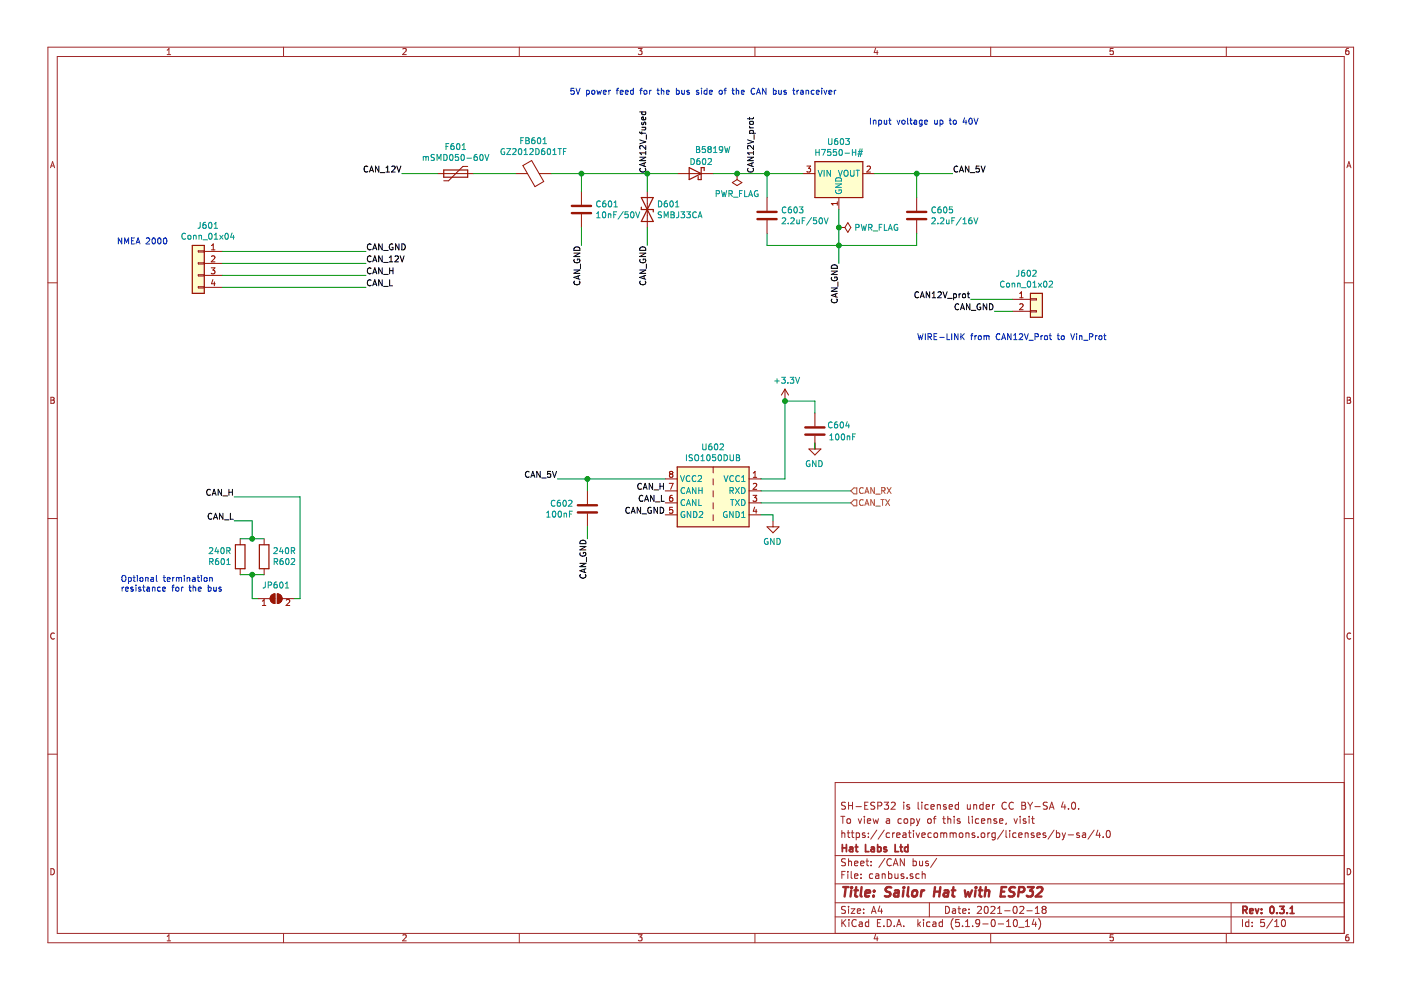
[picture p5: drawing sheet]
<svg xmlns="http://www.w3.org/2000/svg" width="297mm" height="210mm" viewBox="0 0 297 210" stroke-linecap="round" stroke-linejoin="round" font-family="sans-serif">
<path d="M.2 0h296.9v209.9h-296.9z" fill-rule="evenodd" fill="#fff" stroke="#fff" stroke-width=".21"/>
<g fill="none" stroke="#a0282a" stroke-width=".21">
<path d="M10.2 10h276.8v189.9h-276.8zM12.1 12h272.9v185.9h-272.9zM35.4 11.6h.8M35.4 10.6l.4-.3v1.3M60.1 10v2M85.4 10.4l.5-.1 .2 .3-.8 1h.8M110.1 10v2M135.3 10.3h.8l-.4 .5 .4 .1v.5l-.2 .2-.6-.2M160.1 10v2M185.6 10.2l-.3 .9h.9M186 10.7v.9M210 10v2"/>
<path d="M236 10.3h-.6l-.1 .6 .7-.1v.6l-.2 .2-.5-.2M260 10v2M285.9 10.3h-.4l-.1 .3-.1 .7 .2 .3 .5-.2-.1-.6h-.4l-.2 .2M10.7 35.6l.4-1.3 .5 1.3M10.8 35.2h.7M285.6 35.6l.4-1.3 .4 1.3M285.7 35.2h.6M10.2 60h1.9M285 60h2M10.8 84.2h.4l.3 .3-.3 .3 .3 .3-.2 .4h-.5zM10.8 84.8h.4M285.6 84.2h.5l.2 .3-.2 .3 .3 .3-.2 .4h-.6z"/>
<path d="M285.6 84.8h.5M10.2 109.9h1.9M285 109.9h2M11.5 134.3a.58 .58 0 0 0-.8 .5 .58 .58 0 0 0 .8 .6M286.4 134.3a.58 .58 0 0 0-.8 .5 .58 .58 0 0 0 .8 .6M10.2 159.9h1.9M285 159.9h2M178.3 173.1h.8M178.5 176.1v1.5M178.5 176.7l.2-.1 .3 .1 .1 .9M178.7 173.1v1.5M179.3 170.2l-.6-.1-.3 .3 .1 .3 .7 .3v.5l-.2 .1-.6-.1"/>
<path d="M179.6 176.6h.6M179.6 173.7l.2-.1 .5 .1v.8l-.3 .1-.4-.1zM179.8 176.1v1.3l.4 .2M179.9 170.1v1.5M179.9 170.8h.8M180.5 176.6h.6M180.7 176.1v1.3l.4 .2M180.7 170.1v1.5M181.5 171h1.1M181.5 176.7l.5-.1 .2 .3v.5l-.2 .2-.5-.1M181.5 176.6v1.5M182 173.6l.3 1 .4-1"/>
<path d="M183.3 173.1v.1M183.3 173.6v1M183.3 170.8h.5M183.4 176.7l-.4-.1-.2 .2 .1 .2 .5 .1v.4h-.6M183.9 174.1l.7-.2-.1-.2-.4-.1-.2 .2 .1 .7h.5M184 170.1h-.7v1.5h.7M184.1 177.4v.2M184.1 176.7v.1M185.1 173.6l.3 1 .3-.7 .3 .7 .3-1M185.5 170.2l-.6-.1-.3 .3 .1 .3 .7 .3v.5l-.2 .1-.6-.1M185.9 176l-1.3 1.9M186.1 170.9l.7-.1 .2-.2-.1-.4-.2-.1h-.6v1.5"/>
<path d="M187.5 170.1h.9l-.5 .6 .4 .1v.7l-.2 .1-.6-.1M187.5 176l-1.3 1.9M188 173.7h.5l.1 .9M188.6 176.7l-.4-.1-.3 .3 .1 .5 .2 .2 .4-.1M188.6 173.9l-.5 .1-.2 .2 .2 .4 .5-.1M189 170.2l.5-.1 .3 .4-.9 1.1h.9M189.3 176.6v1M189.7 176.6l-.4 .3M190.1 177.1l.7-.2v-.2l-.5-.1-.2 .2 .1 .7h.6M191.1 173.7l-.4-.1-.3 .3 .1 .6h.6M191.5 176.7h.5l.1 .9M191.6 170.1v.1"/>
<path d="M191.6 170.6v1M191.7 173.7l.3-.1 .4 .1 .1 .6-.2 .2-.3 .1-.3-.1zM192.1 176.9l-.7 .3 .2 .4 .5-.1M192.6 176.6h.6M192.8 176.1v1.3l.4 .2M192.8 170.7l-.3-.1-.3 .2 .1 .2 .5 .2v.3h-.6M193.1 173.7l.4-.1 .3 .3-.1 .6-.2 .1-.4-.1M193.1 173.6v1.5M193.7 176.1v.1M193.7 176.6v1M194.2 176.6l.4 1 .4-1M194.3 173.6l.4 1"/>
<path d="M194.7 174.6l-.4 .5M194.7 170.1v1.3l.2 .2M195 173.6l-.3 1M195.4 170.1v.1M195.4 177.1l.8-.2-.1-.2-.4-.1-.3 .2 .1 .7h.6M195.4 170.6v1M196.7 173.7l.2-.1 .5 .1v.8l-.2 .1-.5-.1zM196.8 170.7l-.4-.1-.3 .3 .1 .6 .2 .1 .4-.1M197.4 171.1l.7-.2-.1-.2-.4-.1-.2 .2 .1 .7h.5M197.5 176.7l-.5-.1-.3 .3 .2 .6h.6M197.9 173.6h.5M198.1 176.7l.2-.1 .4 .1 .1 .6-.1 .2-.4 .1-.2-.2z"/>
<path d="M198.4 173.1l-.3 .2v1.3M198.7 170.7l.3-.1 .3 .1 .1 .9M198.7 170.6v1M199.5 176.7l.4-.1 .2 .2M199.5 176.6v1M199.9 173.6h.5M200.1 176.8l.2-.2 .4 .1v.9M200.1 173.1v1.3l.3 .2M200.1 176.8v.8M200.6 170.7l-.4-.1-.2 .2 .1 .2 .5 .2v.3h-.6M201 173.7l.2-.1 .3 .1 .1 .9M201 173.1v1.5"/>
<path d="M201.2 171.1l.7-.2v-.2l-.5-.1-.2 .2 .1 .7h.6M201.4 176.7l.5-.1 .2 .2M201.4 176.6v1M202.1 176.8l.2-.2 .4 .1v.9M202.1 176.8v.8M202.3 173.1v.1M202.3 173.6v1M203.2 170.7l-.4-.1-.3 .3 .1 .6 .2 .1 .4-.1M203.2 170.1v1.5M203.4 176.7l.2-.1 .5 .1v.7l-.2 .2-.5-.2zM203.5 173.7l-.3-.1-.3 .2 .1 .2 .5 .1v.4h-.6M204.8 176.6v1"/>
<path d="M204.8 176.7l.2-.1 .4 .1v.9M205.1 170.6v.9l.4 .1 .2-.1M205.4 173.1v1.3l.2 .2M205.7 170.6v1M206.2 173.1v.1M206.2 173.6v1M206.4 170.7l.2-.1 .4 .1 .1 .9M206.4 170.6v1M206.6 176.7l-.3-.1-.2 .2 .1 .2 .4 .1v.4h-.5M207.4 177.4v.2M207.5 173.7l-.4-.1-.3 .3 .1 .6 .2 .1 .4-.1M208.1 174.1l.7-.2-.1-.2-.4-.1-.2 .2v.7h.6"/>
<path d="M208.1 176.7l.2-.1 .4 .1v.7l-.2 .2-.4-.2zM208.4 170.7l-.4-.1-.3 .3 .1 .6 .2 .1 .4-.1M208.4 170.1v1.5M209.1 171.1l.7-.2-.1-.2-.4-.1-.2 .2 .1 .7h.5M209.4 173.7l.2-.1 .4 .1 .1 .9M209.4 173.6v1M209.4 176.6v1M209.9 176.6l-.5 .3M210.4 170.6v1M210.9 170.6l-.5 .3M211 176.6v1.2l-.3 .3-.4-.1M211 176.7l-.4-.1-.3 .3v.5l.3 .2 .4-.1"/>
<path d="M211.3 173.7l-.4-.1-.2 .2 .1 .2 .5 .1v.4h-.6M211.9 174.1l.7-.2v-.2l-.4-.1-.3 .2 .1 .7h.6M212.8 176l-1.3 1.9M213.3 176.1v1.3l.2 .2M213.3 170.2a.7 .7 0 0 0-.9 .5 .7 .7 0 0 0 .7 .9l.2-.1M213.3 174.5l-.1 .3M214.1 176.1v.1M214.1 176.6v1M214.8 170.2a.7 .7 0 0 0-.9 .5 .7 .7 0 0 0 .7 .9l.2-.1M215 173.6l.3 1 .4-1M215.4 176.7l-.4-.1-.3 .3 .1 .6h.6M216 177.1l.7-.2-.1-.2-.4-.1-.2 .2 .1 .7h.5"/>
<path d="M216.3 173.1v.1M216.3 173.6v1M216.6 170.1h.5l.3 .3v.3l-.3 .1 .3 .1 .1 .4-.3 .3h-.6zM216.6 170.8h.5M217.4 176.7l.2-.1 .3 .1 .1 .9M217.4 176.6v1M217.5 173.7l-.4-.1-.2 .2 .1 .2 .5 .1v.4h-.6M217.9 170.1l.5 .8M218.2 173.1v.1M218.2 173.6v1M218.4 170.9v.7M218.7 173.6h.6"/>
<path d="M218.9 173.1v1.3l.4 .2M218.9 170.1l-.5 .8M219.2 176.7l-.3-.1-.3 .2 .1 .2 .5 .1v.4h-.6M219.4 171h1.2M219.8 177.1l.8-.2-.1-.2-.4-.1-.3 .2 .1 .7h.6M221.7 176.7l-.4-.1-.2 .2 .1 .2 .5 .1v.4h-.6M222.1 170.2l-.6-.1-.3 .3 .1 .3 .6 .2 .2 .3-.1 .3-.2 .1-.6-.1M222.5 171.6l.5-1.5 .5 1.5M222.6 171.2h.7M223.5 176l-1.3 1.9M224 176.7l.4-.1 .3 .3-.1 .6h-.6M224 176.1v1.5"/>
<path d="M225.2 176.6l.4 1M225.4 170l-.4 1.1h1M225.6 177.6l-.4 .5M225.8 170.6v1M225.9 176.6l-.3 1M226.5 177h1.1M226.5 171.5v.1M227.3 170.2l.3-.1a.81 .81 0 0 1 .5 .7 .81 .81 0 0 1-.5 .8l-.3-.1-.1-.5zM228.7 171.5v.1M228.8 176.7l-.3-.1-.2 .2v.2l.5 .1v.4h-.5M229.5 176.7h.6l.1 .9M230.2 176.9l-.7 .3 .2 .4 .5-.1"/>
<path d="M232 176l-1.3 1.9M232.8 176l-.4 1.1h.9M233.1 176.6v1M233.9 177.4v.2M234.7 176.2l.2-.1a.8 .8 0 0 1 .5 .7 .8 .8 0 0 1-.5 .8 1 1 0 0 1-.2-1.4zM285 165.9h-107.9v32M10.8 184.2a.65 .65 0 0 1 .7 .6 .65 .65 0 0 1-.7 .7zM35.4 198.5l.4-.3v1.3M35.4 199.5h.8M60.1 197.9v2M85.4 198.3l.5-.1 .2 .3-.8 1h.8M110.1 197.9v2"/>
<path d="M135.3 198.2h.8l-.4 .5 .4 .1v.6l-.2 .1-.6-.1M160.1 197.9v2M177.1 194.4h107.9M177.1 191.4h107.9M177.1 187.4h107.9M177.1 181.4h107.9M178.5 185.5h.5M178.5 195v1.5M178.7 195.6l.6 .9M179.2 184.8h-.7v1.5M179.3 192.2h-.6l-.3 .2 .1 .4 .7 .3v.4l-.2 .2-.6-.1M179.3 182.1h-.6l-.3 .2 .1 .4 .7 .3v.4l-.2 .2-.6-.1"/>
<path d="M179.3 195l-.8 .8M179.8 184.8v.1M179.8 185.3v1M179.9 182.1v1.5M179.9 192.2v.1M179.9 192.7v1M179.9 182.7l.2-.1h.4v1M180 195v.1M180 195.5v1M180.5 192.7h.8l-.8 1h.8M180.5 184.8v1.3l.2 .2M181.2 185.8l.7-.2-.1-.3h-.4l-.2 .2 .1 .7h.5"/>
<path d="M181.2 183.1l.7-.2-.1-.3h-.4l-.2 .2 .1 .7h.5M181.5 195.1a.59 .59 0 0 0-.7 0 .59 .59 0 0 0-.2 .7 .56 .56 0 0 0 .3 .6 .56 .56 0 0 0 .6-.1M181.8 193.2l.7-.2-.1-.2-.4-.1-.2 .2v.7h.6M182.2 195.5h.6v1M182.5 183.1l.7-.2-.1-.3h-.4l-.2 .2 .1 .7h.5M182.6 186.1v.2M182.6 185.3v.2M182.8 195.8l-.5 .1-.2 .2 .2 .4 .5-.1M183.1 193.5v.2M183.1 192.8v.1M183.6 182.6h.6M183.8 182.1v1.3l.4 .2"/>
<path d="M184.2 195.5h-.5l-.2 .2v.6l.2 .2 .5-.1M184.2 195v1.5M184.7 183.4v.2M184.7 182.6v.2M184.8 193.7l.4-1.5 .5 1.5M184.9 193.2h.7M185 185.3h-.4l-.3 .2 .1 .6 .2 .2 .4-.1M185.6 198.1l-.3 .9h.9M185.7 185.3h.6v1M186 198.6v.9M186 195.7h.5M186.3 185.6l-.5 .1-.2 .2 .2 .4 .5-.1"/>
<path d="M186.5 192.1l-.3 1.1h.9M186.7 195h-.7v1.5h.7M186.9 192.7v1M187 185.4l.2-.1h.4l.1 1M187 185.3v1M187.4 196.3v.2M187.6 182l-1.3 1.9M188.1 195a.76 .76 0 0 1 .9 .7 .76 .76 0 0 1-.9 .8zM188.4 185.3h.4l.3 .2-.1 .7h-.6M188.4 184.8v1.5M189 182.2a.71 .71 0 0 0-1 .5 .71 .71 0 0 0 .7 .9l.3-.2M189.4 183.6l.5-1.5 .5 1.5"/>
<path d="M189.5 183.1h.7M189.6 196.3v.2M189.7 185.3l.1 .9 .4 .1 .2-.2M190.1 196.5l.5-1.5 .5 1.5M190.2 196h.8M190.4 185.3v1M191.6 196.3v.2M191.6 185.3h-.4l-.2 .2 .1 .2 .5 .1v.4h-.6M191.7 182.1v1.5l-.8-1.5v1.5M192.3 186.1v.2M193.5 185.3h-.3l-.2 .2v.2l.5 .1v.4h-.5M193.6 182.1v1.5"/>
<path d="M193.6 182.6h.4l.3 .3-.1 .6h-.6M194.6 195v1.5M194.7 195.9l.5 .6M194.9 185.3h-.4l-.3 .2v.6l.3 .2 .4-.1M195 182.6v.9l.4 .1 .2-.2M195.2 195.5l-.6 .5M195.5 185.4l.2-.1h.4l.1 1M195.5 184.8v1.5M195.6 182.6v1M195.8 195v.1M195.8 195.5v1M196.8 182.6h-.3l-.3 .2 .1 .2 .5 .1v.4h-.6"/>
<path d="M197 191.4v3M197.2 195.5h-.5l-.2 .2v.6l.2 .2 .5-.1M197.8 195.5h.6v1M198.4 195.8l-.7 .3 .3 .4 .4-.1M198.6 182l-1.3 1.9M199.8 195.5h-.4l-.3 .2 .1 .6 .2 .2 .4-.1M199.8 195v1.5M200.5 192.2a.75 .75 0 0 1 .8 .7 .75 .75 0 0 1-.8 .8zM202 192.8h.5l.1 .9M202.1 194.8a1.71 1.71 0 0 0 0 2.2M202.6 193l-.5 .1-.2 .2 .2 .4 .5-.1M203.1 192.7h.6"/>
<path d="M203.3 192.2v1.3l.4 .2M203.4 195h-.7l-.1 .7 .7-.1 .1 .2v.5l-.2 .2-.6-.2M204.1 196.3v.2M204.1 193.2l.7-.2-.1-.2-.4-.1-.2 .2 .1 .7h.5M204.7 196.5h.9M204.7 195.4l.4-.4v1.5M205.4 193.5v.2M205.4 192.8v.1M206.2 196.3v.2M207.2 192.3l.6-.1 .3 .4-.9 1.1h.9M207.7 195.6l-.3 .3-.4-.1-.1-.2 .1-.6h.4l.3 .2v.9l-.4 .4h-.3M208.4 195.9h1.1"/>
<path d="M208.8 192.3l.4-.1a.85 .85 0 0 1-.2 1.5l-.2-.2-.1-.4zM210 197.9v2M210.1 192.3l.6-.1 .3 .4-1 1.1h1M210.3 195h.2a.8 .8 0 0 1 .5 .7 .8 .8 0 0 1-.5 .8 1 1 0 0 1-.2-1.5zM211.5 193.7h.9M211.5 192.6l.4-.4v1.5M211.6 195.9h1.2M213 193.1h1.2M213.4 196.5h.9M213.4 195.4l.5-.4v1.5M214.9 192.3l.2-.1a.8 .8 0 0 1 .6 .7 .8 .8 0 0 1-.6 .8l-.3-.6zM215.1 195h.1a.8 .8 0 0 1 .5 .7 .8 .8 0 0 1-.5 .8 .97 .97 0 0 1-.1-1.5z"/>
<path d="M216 196.6h1.1M216.2 192.3l.6-.1 .3 .4-.9 1.1h.9M217.4 196.5h.9M217.4 195.4l.4-.4v1.5M217.7 193.1h1.2M219.2 194.9l-.3 1.1h.9M219.5 193.7h.9M219.5 192.6l.4-.4v1.5M219.6 195.5v1M220.2 194.8a1.71 1.71 0 0 1 0 2.2M221.2 192.8l-.3-.3 .3-.3h.3l.3 .2-.3 .4M221.2 192.8l-.3 .3v.3l.3 .3h.3l.3-.3-.1-.4-.2-.2"/>
<path d="M221.2 192.8h.3M236 198.2h-.6l-.1 .6 .7-.1v.7l-.2 .1-.5-.1M260 197.9v2M261 191.4v6.5M263.4 195v1.5M264.8 195.5h-.5l-.2 .2 .1 .7h.6M264.8 195v1.5M265.5 196.3v.2M265.5 195.5v.2M268.1 195h-.8v.7l.7-.1 .1 .2v.5l-.3 .2-.5-.2M269.8 194.9l-1.2 1.9M270.3 196.5h.8"/>
<path d="M270.3 195.4l.4-.4v1.5M271.9 195h.2a.81 .81 0 0 1 .5 .7 .81 .81 0 0 1-.5 .8 .95 .95 0 0 1-.2-1.5zM285.6 184.2a.65 .65 0 0 1 .8 .6 .65 .65 0 0 1-.8 .7zM285.9 198.2h-.4l-.1 .3-.1 .7 .2 .3 .5-.1-.1-.7h-.4l-.2 .2"/>
</g>
<g fill="none" stroke="#a0282a" stroke-width=".38">
<path d="M178.6 179.1v1.5M178.6 179.8h.9M179.5 179.1v1.5M180.2 179.7h.5l.1 .9M180.8 179.9l-.7 .3 .2 .4 .5-.1M181.3 179.6h.6M181.5 179.1v1.3l.4 .2M183.5 179.1v1.5h.7M184.7 179.7h.6l.1 .9M185.4 179.9l-.7 .3 .2 .4 .5-.1M186.1 179.7l.4-.1 .3 .3-.1 .5-.2 .2-.4-.1M186.1 179.1v1.5"/>
<path d="M187.9 179.7l-.3-.1-.2 .2 .1 .2 .4 .1v.4h-.5M189.8 179.1v1.5h.7M190.8 179.6h.6M191 179.1v1.3l.4 .2M192.5 179.7l-.4-.1-.3 .3 .1 .5 .2 .2 .4-.1M192.5 179.1v1.5M263.5 193l.7-.1 .2-.2-.1-.4-.2-.1h-.6v1.5M263.9 193l.5 .7M265 193.2l.7-.2-.1-.2-.4-.1-.2 .2v.7h.6M266.2 192.7l.3 1 .4-1M267.5 193.5v.2M267.5 192.8v.1"/>
<path d="M269.4 192.3l.2-.1a.8 .8 0 0 1 .5 .7 .8 .8 0 0 1-.5 .8l-.4-.6zM270.7 193.5v.2M271.3 192.2h.9l-.5 .6 .5 .1v.6l-.2 .2-.7-.2M272.9 193.5v.2M273.5 193.7h.9M273.5 192.6l.5-.4v1.5"/>
</g>
<g fill="none" stroke="#a0282a" stroke-width=".51">
<path d="M178.8 188.1h1.1M179.3 188.1l-.2 2M180.5 188.8l-.2 1.3M180.6 188.1l-.1 .2M180.6 188.1l.1 .1-.2 .1M181.2 188.8h.7M181.5 188.1l-.2 1.7 .1 .2 .4 .1M182.7 188.1l-.2 1.7 .2 .3M183.5 189.4l1-.2-.1-.4h-.6l-.3 .2v1h.8M185.2 189.9v.2M185.3 188.8l.1 .1-.1 .1M185.3 188.8v.2"/>
<path d="M189 188.2l-.8-.1-.4 .4 .1 .4 .8 .4v.6a.91 .91 0 0 1-1.1 .1M189.7 188.8h.8l-.1 1.3M190.5 189.2l-.6 .1a.4 .4 0 0 0-.4 .4 .4 .4 0 0 0 .3 .4l.7-.1M191.6 188.8l-.2 1.3M191.7 188.1l-.2 .1 .1 .1M191.7 188.1l-.1 .2M192.6 188.1l-.2 1.7 .3 .3M193.5 188.9l.4-.1 .5 .1v.8l-.2 .3a.49 .49 0 0 1-.8-.3zM195.4 188.8l-.2 1.3M196 188.8h-.4l-.3 .3M198.1 189h1.2M198.2 188.1l-.2 2"/>
<path d="M199.4 188.1l-.3 2M200.2 188.8h.8v1.3M201.1 189.2l-.7 .1a.4 .4 0 0 0-.3 .4 .4 .4 0 0 0 .2 .4l.7-.1M201.8 188.8h.8M202.1 188.1l-.2 1.7 .1 .2 .4 .1M204.6 188.8l.2 1.3 .5-1 .3 1 .5-1.3M206.8 188.8l-.1 1.3M206.9 188.1l-.1 .1 .1 .1M206.9 188.1v.2M207.5 188.8h.8M207.9 188.1l-.2 1.7 .1 .2 .3 .1M208.9 188.9l.3-.1h.5l-.1 1.3"/>
<path d="M209 188.1l-.2 2M212.3 189h.6M213.3 188.1h-.9l-.3 2h1M215.2 188.2a.84 .84 0 0 0-1 .1l-.2 .4 .2 .2 .8 .4-.1 .6a.87 .87 0 0 1-1 .1M216 189.1l.9-.1a.54 .54 0 0 0 .3-.5 .54 .54 0 0 0-.3-.4h-.8l-.2 2M217.9 188.1h1.3l-.8 .7a.48 .48 0 0 1 .6 .4v.5l-.3 .3-.7 .1-.3-.2M219.9 188.3l.3-.2h.5l.3 .2v.4l-1.4 1.4h1.2"/>
</g>
<path d="M94.1 36h5.1v1.6h-5.1zM146.1 35.5l2.6 1.3-2.6 1.3zM149.3 36.2v-.7h-.6v2.6h-.7v-.7M172.8 34.3h10.1v7.6h-10.1zM40.8 52h2.5v10.2h-2.5zM136 41.9h2.5l-2.5 5.1h2.5zM136 43.9v.5h2.5v.5M218.5 62.2h2.5v5.1h-2.5zM143.6 99h15.2v12.7h-15.2zM49.9 115.5h2v5.1h-2zM55 115.5h2v5.1h-2z" fill="none" stroke="#981200" stroke-width=".25"/>
<g fill="none" stroke="#981200" stroke-width=".21">
<path d="M92.8 36.8h7.6M99.2 35.3h-1.1l-3 3h-1M109.3 36.8h2.6M110.9 35.1l1.8-1.1 2.6 4.5-1.9 1.1zM114.3 36.8h2.6M143.6 36.8h7.6M155.3 38.7l1-.6 1 .6-1 .6zM156.3 36.8h.1M156.3 36.8v1.3M170.2 36.8h2.6M171.1 35.2h.8l-.5 .5 .4 .1 .1 .5-.3 .2-.5-.1M182.9 36.8h2.6"/>
<path d="M183.8 35.3l.5-.1 .3 .4-.8 .9h.8M42 53.2h1.3v.2h-1.3zM42 55.7h1.3v.3h-1.3zM42 58.3h1.3v.2h-1.3zM43.3 53.3h3.8M43.3 55.8h3.8M43.3 58.4h3.8M44.8 56.8h.8l-.5 .5 .4 .1 .1 .4-.3 .3-.5-.2M44.8 53h.8M44.8 52.1l.4-.4v1.3M44.8 54.4l.5-.2 .3 .4-.8 .9h.8M45.1 59.3l-.3 .9h.8"/>
<path d="M45.4 59.8v.8M123.3 40.6v2.8M123.3 45.4v2.8M137.2 40.6v7.6M162.6 41.9v2.8M162.6 46.7v2.8M177.5 42.8v.7M177.5 43.2h-1.2l.3 .3M177.9 48.2h.1M177.9 41.9v2.5M177.9 48.2h1.2M179.8 47.2l.6 1-.6 1-.7-1z"/>
<path d="M194.4 41.9v2.8M194.4 46.7v2.8M42 60.8h1.3v.3h-1.3zM43.3 60.9h3.8M214.7 63.5h3.8M214.7 66h3.8M216.2 63.1h.7M216.2 62.2l.4-.3v1.2M216.2 64.5l.5-.1 .2 .4-.8 .9h.8M218.5 63.3h1.2v.3h-1.2zM218.5 65.9h1.2v.2h-1.2zM151.2 99v1.3"/>
<path d="M166.4 82.5l-.7 1.3M166.4 82.5v2.5M166.4 82.5l.8 1.3M171.5 95.2h2.5l-1.2 1.3zM172.8 87.6v2.8M172.8 92.4v2.8M50.9 114.2v1.3M56 114.2v1.3M124.5 104.1v2.8M124.5 108.9v2.8M141 101.5h2.6M141 104.1h2.6"/>
<path d="M141 106.6h2.6M141 109.2h2.6M141.9 102.5h.8l-.5 1.3M142.2 100.5l-.3 .2v.3l.3 .2h.3l.2-.2v-.3l-.3-.2M142.2 100.5l-.3-.3 .3-.3h.2l.3 .3-.3 .3M142.2 100.5h.2M142.5 105h-.2a.79 .79 0 0 0-.1 1.3l.3-.1 .2-.4-.3-.3h-.2l-.3 .3M142.6 107.6h-.6l-.1 .6 .5-.2 .3 .3v.3l-.3 .2-.5-.1M151.2 101.5v1.3M151.2 104.1v1.3M151.2 106.6v1.3M151.2 109.2v1.2"/>
<path d="M158.8 101.5h2.6M158.8 104.1h2.6M158.8 106.6h2.6M158.8 109.2h2.6M159.7 105h.7l-.4 .5 .4 .1v.5l-.2 .2-.5-.1M159.7 101.2h.7M159.7 100.3l.4-.4v1.3M159.7 102.6l.5-.1 .2 .3-.7 1h.7M160 107.5l-.3 .9h.8M160.3 108v.8M162.6 111.7h2.6l-1.3 1.3zM163.9 110.4v1.3"/>
<path d="M50.9 120.6v1.3M54.7 126.9h2.6M55.6 127.5l.4-.4v1.3M55.6 128.4h.8M56 120.6v1.3M57.6 126.2l.7-.3v2a1.02 1.02 0 0 1-.9-.6 1.02 1.02 0 0 1 .2-1.1zM58.8 125.9a1.02 1.02 0 0 1 1 1 1.02 1.02 0 0 1-1 1zM59.8 126.9h2.6M60.7 127.2l.5-.1 .2 .4-.8 .9h.8"/>
</g>
<g fill="none" stroke="#009596" stroke-width=".21">
<path d="M89.7 33.2v.8M89.7 33.3l.4-.1 .2 .2M90.3 33.4l.2-.2h.3v.8M90.3 33.4v.6M92.1 32.8l-.5-.1-.2 .2 .1 .4 .6 .2v.3l-.2 .2h-.5M92.7 34v-1.3l.4 1 .4-1v1.3M94.1 32.7a.64 .64 0 0 1 .7 .7 .64 .64 0 0 1-.7 .6zM94.6 31h.4M95.1 30.4h-.5v1.3M95.4 32.9l.2-.2a.67 .67 0 0 1 .5 .7 .67 .67 0 0 1-.5 .6l-.3-.5zM96.2 30.4l-.4 .2-.2 .4v.6l.6 .1 .1-.2-.1-.5-.4-.1-.2 .3M96.9 30.6l.2-.2a.69 .69 0 0 1 .4 .7 .69 .69 0 0 1-.4 .6l-.3-.5z"/>
<path d="M97.2 32.7h-.6l-.1 .7 .5-.2 .3 .3v.3l-.3 .2-.5-.1M97.8 32.9l.2-.2a.67 .67 0 0 1 .5 .7 .67 .67 0 0 1-.5 .6l-.3-.5zM98 31.7h.7M98 30.8l.4-.4v1.3M99 33.5h1M101.1 32.7l-.4 .2-.2 .4 .1 .6 .5 .1 .1-.2-.1-.5-.3-.1-.3 .3M101.8 32.9l.2-.2a.69 .69 0 0 1 .5 .7 .69 .69 0 0 1-.5 .6l-.3-.5zM102.8 32.7l.4 1.3 .5-1.3M107 31.6a.57 .57 0 0 0-.8 .5 .57 .57 0 0 0 .8 .5v-.4h-.2M107.4 31.5h.9l-.9 1.3h.9M108.7 31.6l.5-.1 .2 .4-.8 .9h.8M110 31.6l.2-.1a.67 .67 0 0 1 .5 .6 .67 .67 0 0 1-.5 .7l-.3-.5z"/>
<path d="M110.4 29.8h.4M111 29.2h-.6v1.3M111.1 32.8h.8M111.1 31.9l.4-.4v1.3M111.5 29.8h.4M111.5 29.2h.4l.3 .2-.3 .4 .3 .2-.1 .4-.6 .1zM112.3 31.6l.5-.1 .2 .4-.7 .9h.7M113.3 29.2l-.4 .1-.2 .5 .1 .5 .5 .1 .2-.2-.2-.4-.3-.1-.3 .2M113.6 31.5a.64 .64 0 0 1 .7 .6 .64 .64 0 0 1-.7 .7zM114 29.3l.2-.1a.69 .69 0 0 1 .5 .6 .69 .69 0 0 1-.5 .7l-.3-.5zM115.1 30.5h.8M115.1 29.5l.4-.3v1.3"/>
<path d="M115.4 31.5l-.4 .1-.2 .5 .1 .6h.5l.1-.2-.1-.4-.3-.1-.3 .2M116.1 31.6l.2-.1a.69 .69 0 0 1 .4 .6 .69 .69 0 0 1-.4 .7l-.3-.5zM117.2 32.8h.7M117.2 31.9l.4-.4v1.3M118.3 31.5h.7M118.7 31.5v1.3M119.5 32.1h.4M120.1 31.5h-.6v1.3M146.5 33.6a.64 .64 0 0 1 .7 .6 .64 .64 0 0 1-.7 .7zM147.7 31.1h.4l.2 .2-.2 .4 .3 .2-.2 .4h-.5zM147.7 31.7h.4M148.3 33.6h-.2l-.3 .3-.1 .8 .3 .2 .4-.1v-.5l-.2-.2h-.2l-.3 .2"/>
<path d="M149 33.7l.2-.1a.67 .67 0 0 1 .5 .6 .67 .67 0 0 1-.5 .7l-.3-.5zM149.5 31.1h-.6v.6l.4-.1 .3 .2v.3l-.3 .2-.4-.1M150.1 33.7l.5-.1 .2 .4-.7 .9h.7M150.3 31.6l-.2 .3v.2l.2 .2h.4l.1-.2-.1-.4-.1-.1M150.3 31.6l-.2-.2 .2-.3 .4 .1v.3l-.1 .1M150.3 31.6h.3M151.3 31.4l.4-.3v1.2M151.3 32.3h.7M153.2 31.6l-.2 .3-.4-.1-.1-.6 .5-.1 .2 .2-.1 .9-.5 .1M153.6 31.1l.3 1.2 .3-.9 .2 .9 .3-1.2M173 31.7v1.3M173 32.3h.7"/>
<path d="M173.5 36.1l.4 1.3 .4-1.3M173.7 31.7v1.3M174.2 31.7h.8l-.5 1.3M174.7 36.1v1.3M175.7 29.4v1l.2 .2h.4l.1-.2v-1M176.1 36.1v1.3l-.8-1.3v1.3M176.1 31.7h-.6l-.1 .6 .2-.1 .5 .1v.5l-.1 .2-.6-.2M177.1 39h1.3l-1.3 .7h1.3M177.3 31.7h-.6v.6l.4-.1 .3 .2v.3l-.3 .3-.4-.2M177.3 37.8a.67 .67 0 0 1 .8-.1 .67 .67 0 0 1 .3 .7h-1.3zM177.6 29.4h-.4l-.3 .5 .1 .6 .6 .1v-.7h-.4l-.3 .2M177.8 36.1l.4 1.3 .4-1.3"/>
<path d="M178 31.8l.2-.1a.69 .69 0 0 1 .4 .6 .69 .69 0 0 1-.4 .7l-.3-.5zM178.3 29.5l.1-.1a.67 .67 0 0 1 .5 .6 .67 .67 0 0 1-.5 .6l-.3-.4zM179 36.3l.3-.2 .3 .1a.78 .78 0 0 1-.1 1.2l-.5-.2zM179.1 32.5h1M179.3 29.4h.8l-.4 .5 .3 .1 .1 .4-.3 .2-.5-.1M180.3 36.1v1l.3 .3 .4-.1 .1-.2v-1M180.7 32.3h.7M180.7 31.7v1.3M181.4 31.7v1.3M181.5 36.1h.7M181.8 36.1v1.3M181.9 32.6h.9"/>
<path d="M182 32.1h.9M182.3 31.6l-.3 1.6M182.8 31.6l-.4 1.6M39.4 49.6a.56 .56 0 0 0-.8 .1 .56 .56 0 0 0 0 .7l.4 .3 .4-.1M39.9 49.9h.3l.3 .2-.1 .6-.5-.1zM41 50l.5-.1 .1 .8M41 49.9v.8M42.2 50l.5-.1v.8M42.2 49.9v.8M42.4 47.1v1.1l-.4 .2M43 50.8h1M43.6 47.1h-.2l-.3 .3-.1 .8 .2 .2 .5-.1v-.4l-.2-.3h-.3l-.2 .3"/>
<path d="M44.3 47.3l.2-.2a.67 .67 0 0 1 .5 .7 .67 .67 0 0 1-.5 .6l-.3-.5zM44.4 49.6l.1-.1a.67 .67 0 0 1 .5 .6 .67 .67 0 0 1-.5 .6l-.3-.5zM45.4 48.4h.7M45.4 47.5l.4-.4v1.3M45.4 49.8l.4-.3v1.2M45.4 50.7h.8M46.6 49.9l.7 .8M47.3 49.9l-.7 .8M47.8 49.6l.2-.1a.67 .67 0 0 1 .4 .6 .67 .67 0 0 1-.4 .6l-.3-.5zM49.2 49.4l-.3 .9h.8M49.5 49.9v.8M126.5 46.2h.7"/>
<path d="M126.5 45.3l.4-.4v1.3M127.3 42.7a.56 .56 0 0 0-.8 .1 .56 .56 0 0 0 .1 .8l.3 .3 .4-.2M127.8 45l.2-.1a.69 .69 0 0 1 .4 .6 .69 .69 0 0 1-.4 .7l-.3-.5zM128.4 42.6h-.3l-.3 .3v.7l.2 .3 .4-.2 .1-.4-.2-.2h-.3l-.2 .2M129 45.3v.9M129 45.5l.5-.1v.8M129.1 42.7l.2-.1a.67 .67 0 0 1 .4 .6 .67 .67 0 0 1-.4 .7l-.3-.5zM130.1 45.5h.5M130.2 43.9h.7M130.2 43l.3-.4v1.3M130.7 44.9h-.6v1.3M132.1 44.9l-1.1 1.6"/>
<path d="M133.2 44.9h-.7v.6l.2-.1 .4 .1 .1 .5-.2 .2-.5-.2M133.8 45l.2-.1a.67 .67 0 0 1 .4 .6 .67 .67 0 0 1-.4 .7l-.3-.5zM134.8 44.9l.4 1.3 .4-1.3M139.6 42.6a.64 .64 0 0 1 .7 .6 .64 .64 0 0 1-.7 .7zM140.3 45l-.5-.1-.2 .1v.5l.6 .2 .1 .2-.3 .3-.5-.1M140.8 46.2v-1.3l.4 .9 .5-.9v1.3M141.4 42.6h-.2l-.3 .3-.1 .7 .2 .3 .5-.2v-.4l-.2-.2h-.3l-.2 .2M142.1 42.7l.2-.1a.67 .67 0 0 1 .5 .6 .67 .67 0 0 1-.5 .7l-.3-.5zM142.3 44.9l.6 .1v.4l-.2 .1 .3 .2-.1 .4-.6 .1zM142.3 45.5h.4M143.2 43.9h.7M143.2 43l.4-.4v1.3"/>
<path d="M143.9 44.9l-.1 1.1-.4 .2M144.4 44.9h.8l-.5 .5 .4 .1v.5l-.2 .2-.5-.2M145.6 44.9h.8l-.5 .5 .4 .1 .1 .4-.3 .3-.5-.2M147.6 45a.56 .56 0 0 0-.7 .1 .56 .56 0 0 0 0 .8l.4 .3 .3-.2M148 46.2l.4-1.3 .4 1.3M148.1 45.8h.6M151.8 41.1l.6-.1 .1-.5-.7-.1v1.3M153 40.4l.3 1.3 .2-.9 .3 .9 .3-1.3M154.6 41.1l.6-.1v-.5l-.6-.1v1.3M154.9 41.1l.4 .6M155.5 41.8h1M156.8 41h.4"/>
<path d="M157.4 40.4h-.6v1.3M157.9 40.4v1.3h.6M158.7 41.7l.4-1.3 .5 1.3M158.8 41.3h.7M160.6 40.5a.59 .59 0 0 0-.7 .6 .59 .59 0 0 0 .7 .5l.1-.4h-.2M165.8 46.3l.5-.1 .3 .3-.8 .9h.8M166.6 44a.56 .56 0 0 0-.7 .1 .56 .56 0 0 0 0 .7l.4 .3 .3-.1M167.1 47.3v.1M167.7 46.3l.5-.1 .2 .3-.8 .9h.8M167.7 43.9h-.2l-.3 .3-.1 .7 .2 .2 .5-.1v-.4l-.2-.3h-.3l-.2 .3M168.4 44l.2-.1a.67 .67 0 0 1 .5 .6 .67 .67 0 0 1-.5 .6l-.3-.4zM168.9 46.6l.1 .8 .5-.1"/>
<path d="M169.5 43.9h.7l-.4 .4 .4 .2-.1 .6-.6-.1M169.5 46.6v.8M170.1 46.8h.4M170.7 46.2h-.6v1.2M172.1 46.1l-1.1 1.7M173.1 46.2h-.6l-.1 .6 .2-.1h.5v.6l-.2 .1-.5-.1M173.8 46.3l.1-.1a.67 .67 0 0 1 .5 .6 .67 .67 0 0 1-.5 .6l-.3-.4zM174.7 46.2l.5 1.2 .4-1.2M177.2 40.3a.57 .57 0 0 0 .6 .8 .57 .57 0 0 0 .5-.8h-.4v.2M181.5 48.2h.6v-.5l-.6-.1v1.2M182.6 47.6l.3 1.2 .2-.9 .3 .9 .3-1.2M184.2 48.2h.6v-.5l-.6-.1v1.2"/>
<path d="M184.5 48.2l.4 .6M185.1 49h1M186.4 48.2h.4M187 47.6h-.6v1.2M187.5 47.6v1.2h.6M188.3 48.8l.5-1.2 .4 1.2M188.5 48.5h.6M190.3 47.6a.59 .59 0 0 0-.7 .6 .59 .59 0 0 0 .7 .6v-.5h-.2M197.6 46.3l.5-.1 .2 .3-.8 .9h.8M198.4 44a.56 .56 0 0 0-.8 .1 .56 .56 0 0 0 0 .7l.4 .3 .4-.1M198.8 47.3v.1M199.4 46.3l.5-.1 .2 .3-.8 .9h.8"/>
<path d="M199.4 43.9h-.2l-.3 .3-.1 .7 .3 .2 .4-.1 .1-.4-.3-.3h-.2l-.3 .3M200.2 44l.1-.1a.67 .67 0 0 1 .5 .6 .67 .67 0 0 1-.5 .6l-.3-.4zM200.7 46.6v.8l.5-.1M201.2 46.6v.8M201.8 46.8h.5M201.9 43.9h-.6v.6l.1-.2 .5 .1v.6l-.2 .1-.4-.1M202.4 46.2h-.6v1.2M203.8 46.1l-1.1 1.7M204.2 47.4h.7M204.2 46.5l.3-.3v1.2M206 46.2h-.2a.79 .79 0 0 0-.2 1.2l.5-.1v-.5l-.5-.1-.2 .2M206.5 46.2l.4 1.2 .4-1.2"/>
<path d="M212.9 59.7a.56 .56 0 0 0-.7 .1 .56 .56 0 0 0 0 .8l.3 .3 .4-.2M216 57.3v1.1l-.5 .2M217.2 57.3h-.3l-.3 .3v.7l.2 .3 .4-.2 .1-.4-.2-.2h-.3l-.2 .2M217.9 57.4l.2-.1a.67 .67 0 0 1 .4 .6 .67 .67 0 0 1-.4 .7l-.3-.5zM217.9 59.7l.2-.1a.67 .67 0 0 1 .4 .6 .67 .67 0 0 1-.4 .7l-.3-.5zM219 57.4l.5-.1 .2 .4-.8 .9h.8M219 60l.4-.4v1.3M221.4 59.7l.1-.1a.67 .67 0 0 1 .5 .6 .67 .67 0 0 1-.5 .7l-.3-.5zM222.5 59.7l.4-.1 .3 .4-.8 .9h.8M165.7 80h.8l-.4 .5 .3 .1 .1 .4-.2 .3-.6-.2M167.5 80h.8l-.4 .5 .4 .1v.5l-.2 .2-.6-.2M168.7 80l.4 1.3 .4-1.3"/>
<path d="M213.5 60.1l.3-.1 .3 .3-.2 .5-.5-.1zM214.6 60.2l.5-.1v.8M214.6 60v.9M215.8 60.2l.4-.1 .1 .8M215.8 60v.9M216.6 61h1M219 60.9h.7M220.1 60l.7 .9M220.8 60l-.7 .9M145.5 96.4v1.3M146.8 96.5l-.5-.1-.2 .1 .1 .5 .6 .2v.3l-.2 .2-.5-.1M147.4 96.6l.2-.2a.44 .44 0 0 1 .5 .4v.7l-.5 .2-.3-.4z"/>
<path d="M148.6 96.8l.4-.4v1.3M148.6 97.7h.7M149 94.1v1l.2 .3 .4-.1 .1-.2v-1M150 96.5l.1-.1a.67 .67 0 0 1 .5 .6 .67 .67 0 0 1-.5 .7l-.3-.5zM150.9 94.1l-.4 .1-.2 .5v.5l.6 .1v-.6l-.4-.1-.2 .2M151.6 94.2l.2-.1a.67 .67 0 0 1 .4 .6 .67 .67 0 0 1-.4 .7l-.3-.5zM151.7 96.4h-.6l-.1 .6 .2-.1 .5 .1v.6l-.2 .1-.5-.1M152.4 96.5l.1-.1a.67 .67 0 0 1 .5 .6 .67 .67 0 0 1-.5 .7l-.3-.5zM152.7 94.2l.5-.1 .2 .4-.8 .9h.8M153.5 96.4a.64 .64 0 0 1 .8 .6 .64 .64 0 0 1-.8 .7zM154.8 96.4v1.1l.2 .2 .4-.1 .1-.1v-1.1M156.1 96.4l.6 .1v.4l-.2 .1 .3 .3-.1 .3-.6 .1z"/>
<path d="M156.1 97h.4M164.3 80.8h.9M164.8 80.3v1M167 81.1v.2M171.7 97.7a.59 .59 0 0 0-.8 .6 .59 .59 0 0 0 .8 .6v-.5h-.2M173 97.7v1.2l-.7-1.2v1.2M173.6 97.7a.64 .64 0 0 1 .7 .6 .64 .64 0 0 1-.7 .6zM176 93.3h.7M176 92.4l.3-.4v1.3M176.4 89.6a.56 .56 0 0 0-.7 .1 .56 .56 0 0 0 0 .7l.4 .3 .3-.1M177.3 92.1l.1-.1a.67 .67 0 0 1 .5 .6 .67 .67 0 0 1-.5 .7 .83 .83 0 0 1-.1-1.2zM177.5 89.5h-.2l-.3 .3-.1 .7 .2 .2 .5-.1v-.4l-.2-.3h-.3l-.2 .3"/>
<path d="M178.2 89.6l.2-.1a.67 .67 0 0 1 .5 .6 .67 .67 0 0 1-.5 .6l-.3-.5zM178.5 92.1l.2-.1a.69 .69 0 0 1 .4 .6 .69 .69 0 0 1-.4 .7l-.3-.5zM179.6 89.4l-.3 .9h.8M179.6 92.4v.9M179.6 92.6l.5-.1 .1 .8M179.9 89.9v.8M180.8 92.6h.4M181.4 92h-.6v1.3M44.4 116.2l.5-.1 .2 .4-.8 .9h.8M44.5 119.1l.6-.1 .1-.1-.1-.3-.6-.2v1.3M44.8 119.1l.4 .6M45.9 116.1l-.3 .9h.8"/>
<path d="M46.2 116.5v.9M46.3 118.4h-.3l-.3 .3v.8l.2 .2 .4-.1 .1-.4-.2-.3h-.3l-.2 .3M46.9 116.2l.2-.1a.69 .69 0 0 1 .4 .6 .69 .69 0 0 1-.4 .7l-.3-.5zM47 118.6l.2-.2a.67 .67 0 0 1 .4 .7 .67 .67 0 0 1-.4 .6l-.3-.5zM48.1 119.7h.7M48.1 116.8l.6-.1v-.5l-.6-.1v1.3M48.1 118.8l.3-.4v1.3M48.4 116.8l.4 .6M58.1 116.2l.5-.1 .2 .4-.8 .9h.8M58.1 119.1l.6-.1 .2-.1-.1-.3-.7-.2v1.3M58.4 119.1l.5 .6M59.6 116.1l-.3 .9h.8"/>
<path d="M59.9 116.5v.9M59.9 118.4h-.2l-.3 .3v.8l.2 .2 .4-.1 .1-.4-.3-.3h-.2l-.2 .3M60.6 116.2l.2-.1a.69 .69 0 0 1 .4 .6 .69 .69 0 0 1-.4 .7l-.3-.5zM60.7 118.6l.2-.2a.67 .67 0 0 1 .4 .7 .67 .67 0 0 1-.4 .6l-.4-.5zM61.8 118.6l.4-.2 .3 .4-.8 .9h.8M61.8 116.8l.6-.1v-.5l-.6-.1v1.3M62.1 116.8l.4 .6M115.9 109.6h.7M115.9 108.7l.4-.3v1.2M117.2 108.5l.2-.1a.67 .67 0 0 1 .5 .6 .67 .67 0 0 1-.5 .6l-.3-.4zM117.7 106.2a.56 .56 0 0 0-.8 .1 .56 .56 0 0 0 0 .7l.4 .3 .4-.1M118.5 108.5l.1-.1a.69 .69 0 0 1 .5 .6 .69 .69 0 0 1-.5 .6l-.3-.4z"/>
<path d="M118.7 106.1h-.2l-.3 .3-.1 .7 .3 .2 .4-.1 .1-.4-.3-.3h-.2l-.3 .3M119.5 106.2l.1-.1a.67 .67 0 0 1 .5 .6 .67 .67 0 0 1-.5 .6l-.3-.5zM119.6 108.8v.8M119.6 108.9h.5v.7M120.6 106.2l.4-.1 .3 .3-.8 .9h.8M120.7 109h.5M121.3 108.4h-.6v1.2M144.3 100.8l.4 1.3 .4-1.3M145.1 108.5a.57 .57 0 0 0-.7 .6 .57 .57 0 0 0 .8 .5v-.4h-.3M145.2 103.5a.56 .56 0 0 0-.8 .5 .56 .56 0 0 0 .8 .5M145.2 106a.56 .56 0 0 0-.8 .5 .56 .56 0 0 0 .8 .6M145.5 107.2l.5-1.3 .4 1.3"/>
<path d="M145.5 104.6l.5-1.2 .4 1.2M145.7 106.8h.6M145.7 104.3h.6M146.3 101a.58 .58 0 0 0-.8 .5 .58 .58 0 0 0 .7 .6l.1-.1M146.5 108.4v1.3l-.8-1.3v1.3M147.1 108.4a.64 .64 0 0 1 .7 .7 .64 .64 0 0 1-.7 .6zM147.5 101a.58 .58 0 0 0-.8 .5 .58 .58 0 0 0 .8 .6v-.1M147.5 103.4v1.2l-.7-1.2v1.2M147.5 105.9v1.3l-.7-1.3v1.3M148 101l.5-.2 .2 .4-.7 .9h.7M148.2 105.9v1.3h.5M148.2 103.4v1.2"/>
<path d="M148.2 104h.7M148.3 108.6l.4-.2 .3 .4-.8 .9h.8M148.9 103.4v1.2M153.5 100.8l.4 1.3 .4-1.3M154.1 108.5a.57 .57 0 0 0-.7 .6 .57 .57 0 0 0 .8 .5v-.4h-.3M154.8 104h.6v-.5l-.6-.1v1.2M154.9 105.9h.7M155.1 104l.4 .6M155.3 105.9v1.3M155.4 108.4v1.3l-.7-1.3v1.3M155.5 101a.56 .56 0 0 0-.8 .5 .56 .56 0 0 0 .8 .5M155.9 103.4l.9 1.2"/>
<path d="M155.9 105.9l.9 1.3M156 108.4a.64 .64 0 0 1 .8 .7 .64 .64 0 0 1-.8 .6zM156.8 101a.56 .56 0 0 0-.8 .5 .56 .56 0 0 0 .8 .5M156.8 103.4l-.9 1.2M156.8 105.9l-.9 1.3M157.2 102.1h.8M157.2 101.2l.4-.4v1.3M157.2 108.8l.4-.4v1.3M157.2 103.4a.64 .64 0 0 1 .8 .6 .64 .64 0 0 1-.8 .6zM157.2 105.9a.64 .64 0 0 1 .8 .6 .64 .64 0 0 1-.8 .7zM157.2 109.7h.8M162.8 114.2a.59 .59 0 0 0-.7 .6 .59 .59 0 0 0 .7 .6l.1-.5h-.3"/>
<path d="M164.1 114.2v1.2l-.7-1.2v1.2M164.7 114.2a.64 .64 0 0 1 .7 .6 .64 .64 0 0 1-.7 .6zM56.3 123.4l-.1 1.1-.4 .2M56.9 124.1l.6-.1 .1-.2-.1-.3-.6-.1v1.3M58.7 123.4h-.3l-.3 .3v.7l.2 .3 .4-.2 .1-.4-.2-.2h-.3l-.2 .2M59.4 123.5l.2-.1a.67 .67 0 0 1 .4 .6 .67 .67 0 0 1-.4 .7l-.3-.5zM60.5 124.7h.7M60.5 123.8l.4-.4v1.3"/>
</g>
<g fill="#981200" stroke="#981200" stroke-width=".21">
<path d="M57.6 126.2l.7-.3v2a1.02 1.02 0 0 1-.9-.6 1.02 1.02 0 0 1 .2-1.1z" fill-rule="evenodd"/>
<path d="M58.8 125.9a1.02 1.02 0 0 1 1 1 1.02 1.02 0 0 1-1 1z" fill-rule="evenodd"/>
</g>
<g fill="#fffecd" stroke="#fffecd" stroke-width=".25">
<path d="M218.5 62.2h2.5v5.1h-2.5z" fill-rule="evenodd"/>
<path d="M40.8 52h2.5v10.2h-2.5z" fill-rule="evenodd"/>
<path d="M172.8 34.3h10.1v7.6h-10.1z" fill-rule="evenodd"/>
<path d="M143.6 99h15.2v12.7h-15.2z" fill-rule="evenodd"/>
</g>
<path d="M121.2 45.2h4.1M121.2 43.7h4.1M160.6 46.5h4.1M160.6 44.9h4.1M192.3 46.5h4.1M192.3 44.9h4.1M170.7 92.1h4.1M170.7 90.6h4.1M122.5 108.7h4.1M122.5 107.1h4.1" fill="none" stroke="#981200" stroke-width=".51"/>
<g fill="none" stroke="#009300" stroke-width=".21">
<path d="M85.2 36.8h7.6M100.4 36.8h8.9M116.9 36.8h26.7M123.3 36.8v3.8M137.2 36.8v3.8M151.2 36.8h19M162.6 36.8v5.1M185.5 36.8h16.5M194.4 36.8v5.1M47.1 58.4h30.5M47.1 53.3h30.5M47.1 55.8h30.5"/>
<path d="M123.3 48.2v3.8M137.2 48.2v3.8M162.6 49.5v2.5h31.8v-2.5M177.9 44.4v11.4M47.1 60.9h30.5M205.8 63.5h8.9M210.9 66h3.8M172.8 87.6v-2.6h-6.4v16.5h-5M172.8 93.9v1.3M49.7 110.4h3.8v3.8M49.7 105.4h13.9v21.5h-1.2M50.9 114.2h5.1"/>
<path d="M118.2 101.5h22.8M124.5 101.5v2.6M124.5 111.7v2.5M161.4 104.1h19M161.4 106.6h19M161.4 109.2h2.5v1.2M50.9 121.9h5.1M53.5 121.9v5h1.2"/>
</g>
<g fill="none" stroke="#969400" stroke-width=".21">
<path d="M180.4 106.6l.6-.6h.7v1.3h-.7zM181 103.4h.7v1.3h-.7l-.6-.6zM183 103.5a.56 .56 0 0 0-.8 .5 .56 .56 0 0 0 .8 .5M183 106a.56 .56 0 0 0-.8 .5 .56 .56 0 0 0 .8 .6M183.4 104.6l.4-1.2 .4 1.2M183.4 107.2l.4-1.3 .4 1.3M183.5 104.3h.6M183.5 106.8h.6M185.4 103.4v1.2l-.8-1.2v1.2M185.4 105.9v1.3l-.8-1.3v1.3M185.7 104.8h.9M185.7 107.3h.9"/>
<path d="M186.8 105.9h.7M186.9 104h.7v-.5l-.7-.1v1.2M187.1 105.9v1.3M187.2 104l.5 .6M187.8 105.9l.8 1.3M188.1 103.4l.8 1.2M188.6 105.9l-.8 1.3M188.9 103.4l-.8 1.2"/>
</g>
<g fill="none" stroke="#000" stroke-width=".21">
<path d="M78 35.3a.56 .56 0 0 0-.8 .1 .56 .56 0 0 0 .1 .8l.3 .3 .4-.1M78.3 36.5l.5-1.3 .4 1.3M78.5 36.1h.6M80.3 35.2v1.3l-.7-1.3v1.3M80.6 36.6h1M81.8 36.5h.8M81.8 35.6l.4-.4v1.3M83.1 35.3l.4-.1 .3 .4-.8 .9h.8M84.1 35.2l.5 1.3 .4-1.3M135.6 27.9l.2 .4h1.1M135.6 33.3h1.3l-1.3 .8h1.3M135.6 29.7l1.3 .4-1.3 .4"/>
<path d="M135.6 23.7h1.3M135.8 35.7a.56 .56 0 0 0 .5 .8 .56 .56 0 0 0 .5-.8M136.1 27.9v.5M136.1 27h.8M136.1 23.7v.4l.2 .2 .6-.1v-.5M136.1 26v.3l.1 .2 .2-.1 .2-.4h.3v.5M136.6 34.6v.6M136.8 27l.1 .5h-.8M136.9 24.9v.3l-.2 .2h-.6v-.5l.3-.1 .1 .6M136.9 30.9v.8l-.9-.8-.4 .2 .2 .5M136.9 32.1v.7M136.9 34.5l-1.3 .4 1.3 .4"/>
<path d="M136.9 32.4h-1.3l.4 .4M137 28.6v.9M158.5 33.3h1.3l-1.3 .8h1.3M158.5 29.7l1.3 .4-1.3 .4M158.6 35.7a.56 .56 0 0 0 .5 .8 .56 .56 0 0 0 .5-.8M158.9 28.3h1.3M158.9 24.9v.5M158.9 26.8l.2 .3M158.9 27.1h.9M159 25.8l.5-.1 .3 .3-.1 .3h-.7zM159 28.3l-.1-.4 .2-.3 .6 .2v.5M159.4 34.6v.6"/>
<path d="M159.8 32.4h-1.3l.3 .4M159.8 30.9v.8l-1-.8-.3 .2 .1 .5M159.8 24.9l-.2 .3h-1.1M159.8 32.1v.7M159.8 34.5l-1.3 .4 1.3 .4M159.9 28.6v.9M203.1 35.3a.56 .56 0 0 0-.8 .5 .56 .56 0 0 0 .8 .6M203.4 36.5l.4-1.3 .5 1.3M203.5 36.1h.7M205.4 35.2v1.3l-.7-1.3v1.3M205.7 36.6h1M207.6 35.2h-.6l-.1 .6 .2-.1 .5 .1v.6l-.2 .1-.5-.1"/>
<path d="M208 35.2l.4 1.3 .5-1.3M78.7 51.8a.56 .56 0 0 0-.8 .5 .56 .56 0 0 0 .8 .6M78.7 54.4a.56 .56 0 0 0-.8 .5 .56 .56 0 0 0 .8 .5M78.7 56.9a.56 .56 0 0 0-.8 .5 .56 .56 0 0 0 .8 .5M78.7 59.5a.56 .56 0 0 0-.8 .5 .56 .56 0 0 0 .8 .5M79 53l.5-1.3 .4 1.3M79 55.5l.5-1.3 .4 1.3M79 58.1l.5-1.3 .4 1.3M79.2 52.6h.6M79.2 55.2h.6M79.2 57.7h.6M81 51.7v1.3l-.7-1.3v1.3"/>
<path d="M81 54.2v1.3l-.7-1.3v1.3M81 56.8v1.3l-.7-1.3v1.3M81 59.3v1.3l-.7-1.3v1.3M81.3 53.1h1M81.3 55.6h1M81.3 58.2h1M82.5 55.5h.8M82.5 54.6l.4-.4v1.3M82.6 59.3v1.3h.6M82.6 56.8v1.3M82.6 57.4h.7M83.3 51.8a.57 .57 0 0 0-.8 .6 .57 .57 0 0 0 .8 .5v-.5h-.2"/>
<path d="M83.3 56.8v1.3M83.8 54.4l.4-.2 .3 .4-.8 .9h.8M84.6 51.7v1.3l-.7-1.3v1.3M84.8 54.2l.5 1.3 .4-1.3M85.2 51.7a.64 .64 0 0 1 .7 .6 .64 .64 0 0 1-.7 .7zM121.7 57.2h1.2l-1.2 .8h1.2M121.7 53.7h1.2l-1.2 .7h1.2M121.8 55a.59 .59 0 0 0 .5 .7 .59 .59 0 0 0 .6-.7l-.5-.1v.3M121.8 59.6a.56 .56 0 0 0 .5 .8 .56 .56 0 0 0 .5-.8M121.9 52.5a.66 .66 0 0 1 .7-.1 .66 .66 0 0 1 .3 .7h-1.2zM122.6 58.5v.6M122.9 58.4l-1.2 .4 1.2 .4"/>
<path d="M123.1 56v.9M135.6 57.2h1.3l-1.3 .8h1.3M135.6 53.7h1.3l-1.3 .7h1.3M135.7 55a.59 .59 0 0 0 .6 .7 .59 .59 0 0 0 .6-.7l-.5-.1v.3M135.8 59.6a.56 .56 0 0 0 .5 .8 .56 .56 0 0 0 .5-.8M135.8 52.5a.66 .66 0 0 1 .8-.1 .66 .66 0 0 1 .3 .7h-1.3zM136.6 58.5v.6M136.9 58.4l-1.3 .4 1.3 .4M137 56v.9M176.3 57.5h1.2l-1.2 .7h1.2M176.3 58.8a.59 .59 0 0 0 .6 .7 .59 .59 0 0 0 .6-.7l-.5-.1v.3M176.4 56.3a.66 .66 0 0 1 .8-.1 .66 .66 0 0 1 .3 .7h-1.2z"/>
<path d="M177.7 59.8v.9M79 60.6l.5-1.3 .4 1.3M79.2 60.2h.6M81.3 60.7h1M176.3 61.1h1.2l-1.2 .7h1.2M176.4 63.4a.56 .56 0 0 0 .5 .8 .56 .56 0 0 0 .5-.8M177.2 62.3v.6M177.5 62.2l-1.2 .4 1.2 .4M194.8 62a.56 .56 0 0 0-.8 .1 .56 .56 0 0 0 0 .7l.4 .3 .4-.1M195.1 63.1l.4-1.2 .5 1.2M195.2 62.8h.6M197.1 61.9v1.2l-.7-1.2v1.2"/>
<path d="M197.7 63.1h.7M197.7 62.2l.3-.3v1.2M198.8 62l.6-.1 .2 .3-.8 .9h.8M199.9 61.9l.5 1.2 .4-1.2M200.9 63.3h1M202.2 62.3h.4l.2 .2-.1 .6h-.5M202.2 62.3v1.3M203.3 64.5a.56 .56 0 0 0-.8 .5 .56 .56 0 0 0 .8 .5M203.3 62.3v.8M203.6 65.7l.5-1.3 .4 1.3M203.7 62.3l-.4 .2M203.7 65.3h.7"/>
<path d="M204.2 62.3l.5 .1-.1 .7h-.3l-.2-.2zM205.1 62.3h.5M205.3 61.9v1.1l.3 .1M205.6 64.4v1.3l-.7-1.3v1.3M205.9 65.8h1M207.9 64.5a.59 .59 0 0 0-.8 .6 .59 .59 0 0 0 .8 .5v-.5h-.2M209.2 64.4v1.3l-.7-1.3v1.3M209.8 64.4a.64 .64 0 0 1 .7 .6 .64 .64 0 0 1-.7 .7zM114.5 99.9v1.3l-.7-1.3v1.3M116.7 99.9h-.6v.7l.1-.2 .5 .2v.5l-.2 .1-.4-.1M117.1 99.9l.5 1.3 .4-1.3M44.6 103.9a.56 .56 0 0 0-.8 .5 .56 .56 0 0 0 .8 .5"/>
<path d="M44.9 109a.56 .56 0 0 0-.8 .5 .56 .56 0 0 0 .8 .5M45 105l.4-1.2 .4 1.2M45.1 104.7h.6M45.3 110.1l.4-1.3 .4 1.3M45.4 109.7h.6M47 103.8v1.2l-.7-1.2v1.2M47.3 108.8v1.3l-.8-1.3v1.3M47.3 105.1h.9M47.6 110.2h.9M48.5 103.8v1.2M48.5 104.4h.8M48.8 108.8v1.3h.7"/>
<path d="M49.3 103.8v1.2M112.2 100.1a.56 .56 0 0 0-.8 .5 .56 .56 0 0 0 .8 .5M112.5 101.2l.5-1.3 .4 1.3M112.7 100.9h.6M114.8 101.3h1M122.9 119.4h1.3l-1.3 .8h1.3M122.9 115.9h1.3l-1.3 .7h1.3M123 117.2a.59 .59 0 0 0 .6 .7 .59 .59 0 0 0 .6-.7l-.5-.1v.3M123.1 114.7a.66 .66 0 0 1 .8-.1 .66 .66 0 0 1 .3 .7h-1.3zM124.3 118.2v.9M133.5 107.7a.56 .56 0 0 0-.8 .5 .56 .56 0 0 0 .8 .5M133.8 108.8l.4-1.2 .5 1.2"/>
<path d="M133.9 108.5h.6M135.8 107.6v1.2l-.7-1.2v1.2M136 102.6a.56 .56 0 0 0-.8 .5 .56 .56 0 0 0 .8 .5M136.1 109h1M136.3 105.1a.56 .56 0 0 0-.8 .6 .56 .56 0 0 0 .8 .5M136.4 103.8l.4-1.3 .4 1.3M136.5 103.4h.6M136.7 106.3l.4-1.3 .4 1.3M136.8 105.9h.6M138.1 107.6a.59 .59 0 0 0-.8 .6 .59 .59 0 0 0 .8 .6v-.5h-.2M138.4 102.5v1.3l-.8-1.3v1.3M138.7 103.9h.9"/>
<path d="M138.7 105v1.3l-.8-1.3v1.3M139 106.4h.9M139.4 107.6v1.2l-.7-1.2v1.2M139.9 102.5v1.3M139.9 103.1h.8M140 107.6a.64 .64 0 0 1 .7 .6 .64 .64 0 0 1-.7 .6zM140.2 105v1.3h.6M140.7 102.5v1.3M123.1 121.8a.56 .56 0 0 0 .5 .8 .56 .56 0 0 0 .5-.8M123.9 120.7v.6M124.2 120.6l-1.3 .4 1.3 .4"/>
</g>
<g fill="none" stroke="#0327cd" stroke-width=".21">
<path d="M121.7 18.7h-.6l-.1 .6 .5-.1 .3 .2v.4l-.3 .2-.5-.1M122.1 18.7l.5 1.3 .4-1.3M124.4 19.2l.3-.1 .3 .3-.2 .5h-.4M124.4 19.1v1.3M125.5 19.3l.2-.2 .4 .2-.1 .6h-.5zM126.6 19.1l.2 .9 .2-.6 .3 .6 .2-.9M127.9 19.5l.6-.1v-.2l-.4-.1-.2 .2 .1 .6h.5M129.1 19.1v.9M129.4 19.1l-.3 .3M130.7 19.1h.4M131.1 18.7l-.3 .2v1.1M131.5 19.5l.6-.1-.1-.2-.3-.1-.2 .2 .1 .6h.4"/>
<path d="M132.6 19.5l.6-.1-.1-.2-.3-.1-.2 .2v.6h.5M134.3 19.2l-.4-.1-.2 .3 .1 .5h.5M134.3 18.7v1.3M135.7 19.1h.4M136.1 18.7l-.3 .2v1.1M136.6 19.2l.3-.1 .3 .3-.1 .5h-.5zM137.7 19.1v.9M138.1 19.1l-.4 .3M139.3 19.1h.5M139.5 18.7v1.1l.3 .2M140.2 19.3l.5-.1v.8M140.2 18.7v1.3"/>
<path d="M141.3 19.5l.6-.1-.1-.2-.3-.1-.2 .2 .1 .6h.4M143.4 19.2l.4-.1 .2 .3-.1 .5h-.5M143.4 18.7v1.3M144.5 19.1l.1 .8h.5M145.1 19.1v.9M146.1 19.2l-.3-.1-.2 .2 .1 .2 .4 .1v.3h-.5M148.1 19.2l-.3-.1-.2 .2 .1 .2 .4 .1v.3h-.5M148.7 18.7v.1M148.7 19.1v.9M149.9 19.2l-.4-.1-.2 .3 .1 .5h.5M149.9 18.7v1.3M150.4 19.5l.6-.1v-.2l-.4-.1-.2 .2 .1 .6h.5"/>
<path d="M152.6 19.2l.5 .1-.1 .6-.3 .1-.2-.2zM153.5 19.1h.5M154 18.7l-.3 .2v1.1M155.2 19.1h.5M155.4 18.7v1.1l.3 .2M156.1 19.3l.5-.1v.8M156.1 18.7v1.3M157.2 19.5l.6-.1-.1-.2-.3-.1-.2 .2v.6h.5M160 18.8a.58 .58 0 0 0-.8 .5 .58 .58 0 0 0 .8 .6M160.4 20l.4-1.3 .4 1.3M160.5 19.6h.6M162.4 18.7v1.3l-.7-1.3v1.3"/>
<path d="M164 19.2l.3-.1 .3 .3-.1 .5h-.5M164 18.7v1.3M165.1 19.1l.1 .8h.4M165.6 19.1v.9M166.7 19.2l-.3-.1-.2 .2 .1 .2 .4 .1v.3h-.5M168.1 19.1h.4M168.3 18.7v1.1l.2 .2M169 19.1v.9M169.3 19.1l-.3 .3M169.8 19.2h.4l.1 .8M170.3 19.4l-.6 .3 .1 .2h.5M170.9 19.3l.5-.1 .1 .8"/>
<path d="M170.9 19.1v.9M172.6 19.2l-.4-.1-.2 .3 .1 .5h.5M173.1 19.5l.6-.1-.1-.2-.3-.1-.2 .2v.6h.5M174.2 18.7v.1M174.2 19.1v.9M174.7 19.1l.3 .9 .3-.9M175.7 19.5l.7-.1-.1-.2-.4-.1-.2 .2 .1 .6h.5M176.9 19.1v.9M177.2 19.1l-.3 .3M184.6 25.1v1.2M185.2 25.5v.8M185.2 25.6l.4-.1 .1 .8"/>
<path d="M186.3 25.5h.4l.2 .2-.1 .6h-.5M186.3 25.5v1.3M187.5 25.5v.8l.5-.1M188 25.5v.8M188.4 25.5h.5M188.6 25.1v1l.3 .2M190.2 25.5l.3 .8 .3-.8M191.3 25.5h.3l.3 .2-.1 .6h-.3l-.3-.2zM192.4 25.1v1l.2 .2M192.9 25.5h.5M193.1 25.1v1l.3 .2M193.8 25.5h.5l.1 .8"/>
<path d="M194.4 25.8l-.7 .2 .2 .3h.5M195.5 25.5h-.4l-.2 .2 .1 .6h.5M195.5 25.5l-.1 1.1-.1 .2-.3-.1M196.1 25.9l.6-.1-.1-.3h-.4l-.1 .2v.6h.5M198.2 25.5v.8l.5-.1M198.7 25.5v.8M199.3 25.5h.4l.2 .2-.1 .6h-.5M199.3 25.5v1.3M201.3 25.5h.4M201.4 25.1v1l.3 .2M202.1 25.6l.2-.1 .4 .1-.1 .7-.5-.1zM204.5 25l-.3 .9h.8"/>
<path d="M204.8 25.5v.8M205.6 25.2l.1-.1a.69 .69 0 0 1 .5 .6 .69 .69 0 0 1-.5 .6l-.3-.5zM206.5 25.1l.4 1.2 .5-1.2M25.8 50.4v1.3l-.7-1.3v1.3M26.4 51.7v-1.3l.4 1 .5-1v1.3M27.9 51.1h.4M28.5 50.4h-.6v1.3h.6M28.8 51.7l.5-1.3 .4 1.3M29 51.4h.6M31 50.6l.5-.2 .2 .4-.8 .9h.8M32.3 50.6l.2-.2a.67 .67 0 0 1 .5 .7 .67 .67 0 0 1-.5 .6l-.3-.5zM33.6 50.6l.1-.2a.69 .69 0 0 1 .5 .7 .69 .69 0 0 1-.5 .6l-.3-.5z"/>
<path d="M34.8 50.6l.1-.2a.67 .67 0 0 1 .5 .7 .67 .67 0 0 1-.5 .6l-.3-.5zM194.6 70.7l.3 1.3 .2-.9 .3 .9 .3-1.3M196.2 70.7v1.3M196.8 71.4l.7-.1v-.4l-.7-.2v1.3M197.1 71.4l.4 .6M198 71.4h.5M198.6 70.7h-.6v1.3h.6M199.2 71.5h1M200.8 70.7v1.3h.6M201.8 70.7v1.3M203.1 70.7v1.3l-.7-1.3v1.3M203.7 70.7v1.3"/>
<path d="M203.9 71.3l.6 .7M204.5 70.7l-.8 .8M205.8 71.2h.5M206.3 70.7l-.3 .2v1.1M206.7 71.2v.8M207 71.2l-.3 .2M207.5 71.2h.3l.3 .2-.1 .6h-.3l-.3-.2zM208.6 71.3l.4-.1 .2 .2M208.6 71.2v.8M209.2 71.4l.2-.2h.3v.8M209.2 71.4v.6M212 70.9a.56 .56 0 0 0-.8 .5 .56 .56 0 0 0 .8 .5"/>
<path d="M212.4 72l.4-1.3 .4 1.3M212.5 71.7h.6M214.4 70.7v1.3l-.8-1.3v1.3M214.9 72h.7M214.9 71.1l.4-.4v1.3M216.1 70.9l.5-.2 .2 .4-.7 .9h.7M217.2 70.7l.4 1.3 .4-1.3M218.2 72.1h.9M219.4 71.4h.6l.2-.2-.1-.3-.7-.2v1.3M220.7 71.2v.8M221.1 71.2l-.4 .2M221.5 71.3l.2-.1 .4 .1-.1 .7-.5-.1z"/>
<path d="M222.5 71.2h.4M222.6 70.7v1.1l.3 .2M224.2 71.2h.4M224.3 70.7v1.1l.3 .2M225.1 71.2l.5 .1v.7h-.4l-.2-.2zM227 70.7l.4 1.3 .4-1.3M228.3 70.7v.2M228.3 71.2v.8M228.9 71.3l.5-.1v.8M228.9 71.2v.8M229.7 72.1h1M231 71.4h.6l.1-.2-.1-.3-.6-.2v1.3"/>
<path d="M232.3 71.2v.8M232.6 71.2l-.3 .2M233.1 71.2h.3l.3 .2-.2 .6-.5-.1zM234 71.2h.5M234.2 70.7v1.1l.3 .2M25.9 122.2l.3-.2a.44 .44 0 0 1 .5 .4l-.1 .7-.4 .2-.3-.2zM25.9 124.5v.8M26.3 124.5l-.4 .2M26.6 124.9l.6-.1v-.3h-.4l-.2 .2 .1 .6h.5M27.2 122.5l.4-.1 .3 .3-.2 .5h-.5M27.2 122.4v1.3M28.2 122.4h.5"/>
<path d="M28.2 124.5h-.3l-.2 .2 .1 .1 .4 .2v.3h-.5M28.4 122v1.1l.3 .2M28.8 124.1v.1M28.8 124.5v.8M29.1 122v.1M29.1 122.4v.9M29.7 122.6l.2-.2 .4 .2-.1 .6-.5-.1zM29.8 124.5h-.3l-.2 .2 .1 .1 .4 .2v.3h-.5M30.3 124.5h.4M30.4 124.1v1.1l.3 .1M30.9 122.6l.5-.1v.8M30.9 122.4v.9"/>
<path d="M31.2 124.5h.3l.2 .2v.6h-.4l-.2-.1 .1-.3 .5-.1M32 122.5h.5v.8M32.3 124.6l.5-.1 .1 .8M32.3 124.5v.8M32.5 122.7l-.5 .3v.2h.5M33.2 122v1.1l.1 .2M34 124.5h-.4l-.2 .2 .1 .6h.5M34.5 124.9l.6-.1-.1-.3h-.3l-.2 .2 .1 .6h.4M34.6 122.4h.5M34.8 122v1.1l.3 .2M35.5 122.8l.6-.1-.1-.2-.4-.1-.1 .2v.6h.5M36.4 124.5h.5"/>
<path d="M36.6 122.4v.9M36.9 124.1l-.3 .1v1.1M37 122.4l-.4 .3M37.3 124.6l.2-.1 .4 .1-.1 .7-.5-.1zM37.4 122.6l.4-.2 .1 .2M37.4 122.4v.9M37.9 122.6l.2-.2 .3 .1 .1 .8M37.9 122.6v.7M38.5 124.5v.8M38.8 124.5l-.3 .2M39.1 122v.1M39.1 122.4v.9"/>
<path d="M39.7 122.6l.5-.1v.8M39.7 122.4v.9M40.1 124.5h.4M40.2 124.1v1.1l.3 .1M40.8 122.5h.5l.1 .8M40.9 124.6l.5-.1 .1 .8M40.9 124.1v1.2M41.4 122.7l-.6 .3 .1 .3 .5-.1M41.8 122.4h.5M42 122v1.1l.3 .2M42 124.9l.7-.1-.1-.3h-.4l-.2 .2 .1 .6h.5M42.7 122v.1"/>
<path d="M42.7 122.4v.9M43.3 122.6l.2-.2 .4 .2-.1 .6-.5-.1zM44.1 124.1v1.2h.5l.1-.7-.6-.1M44.5 122.6l.4-.1 .1 .8M44.5 122.4v.9M45.3 124.5l.1 .8 .4-.1M45.8 124.5v.8M46.9 124.5h-.3l-.2 .2 .1 .1 .4 .2v.3h-.5"/>
</g>
<g fill="#009300" stroke="#009300" stroke-width=".21">
<circle cx="166.4" cy="85" r=".51"/>
<circle cx="137.2" cy="36.8" r=".51"/>
<circle cx="177.9" cy="52" r=".51"/>
<circle cx="123.3" cy="36.8" r=".51"/>
<circle cx="194.4" cy="36.8" r=".51"/>
<circle cx="124.5" cy="101.5" r=".51"/>
<circle cx="53.5" cy="121.9" r=".51"/>
<circle cx="162.6" cy="36.8" r=".51"/>
<circle cx="53.5" cy="114.2" r=".51"/>
<circle cx="177.9" cy="48.2" r=".51"/>
<circle cx="156.3" cy="36.8" r=".51"/>
</g>
</svg>
